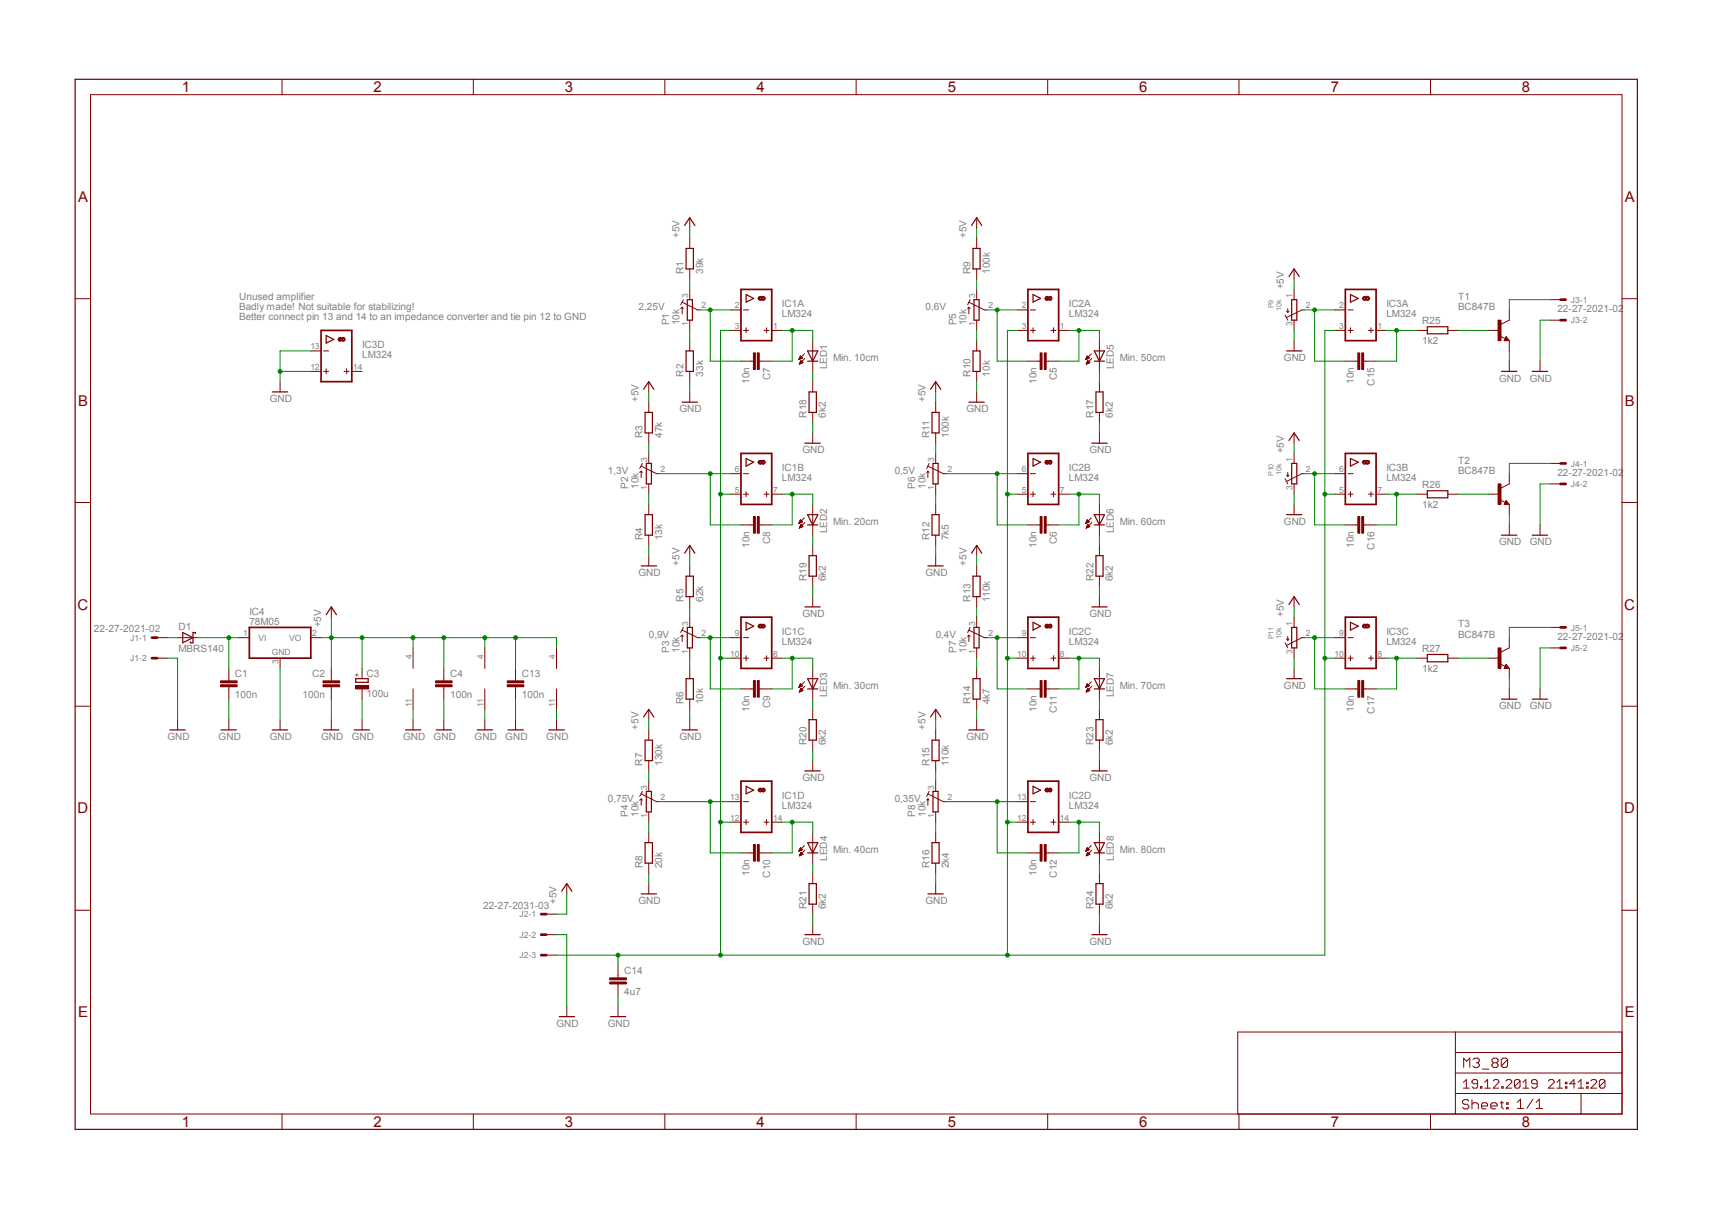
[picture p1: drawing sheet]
<svg xmlns="http://www.w3.org/2000/svg" width="297mm" height="210mm" viewBox="0 0 297 210" stroke-linecap="round" stroke-linejoin="round" font-family="sans-serif">
<defs><g id="words">
<g font-size="2.6" fill="#800000">
<text x="31.6" y="16">1</text>
<text x="64.8" y="16">2</text>
<text x="98" y="16">3</text>
<text x="131.2" y="16">4</text>
<text x="164.5" y="16">5</text>
<text x="197.7" y="16">6</text>
<text x="230.9" y="16">7</text>
<text x="264.1" y="16">8</text>
<text x="13.5" y="35">A</text>
<text x="281.9" y="35">A</text>
<text x="13.5" y="70.4">B</text>
<text x="281.9" y="70.4">B</text>
<text x="13.5" y="105.7">C</text>
<text x="281.8" y="105.7">C</text>
<text x="13.5" y="141.1">D</text>
<text x="281.8" y="141.1">D</text>
<text x="13.5" y="176.4">E</text>
<text x="281.9" y="176.4">E</text>
<text x="31.6" y="195.5">1</text>
<text x="64.8" y="195.5">2</text>
<text x="98" y="195.5">3</text>
<text x="131.2" y="195.5">4</text>
<text x="164.5" y="195.5">5</text>
<text x="197.7" y="195.5">6</text>
<text x="230.9" y="195.5">7</text>
<text x="264.1" y="195.5">8</text>
</g>
<g font-size="1.7" fill="#808080">
<text x="117.9" y="41.3" transform="rotate(-90 117.9 41.3)">+5V</text>
<text x="167.7" y="41.3" transform="rotate(-90 167.7 41.3)">+5V</text>
<text x="118.6" y="47.5" transform="rotate(-90 118.6 47.5)">R1</text>
<text x="122" y="47.5" transform="rotate(-90 122 47.5)">39k</text>
<text x="168.4" y="47.5" transform="rotate(-90 168.4 47.5)">R9</text>
<text x="171.7" y="47.5" transform="rotate(-90 171.7 47.5)">100k</text>
<text x="41.5" y="52">Unused amplifier</text>
<text x="41.5" y="53.8">Badly made! Not suitable for stabilizing!</text>
<text x="110.8" y="53.8">2,25V</text>
<text x="135.7" y="53.3">IC1A</text>
<text x="160.6" y="53.8">0,6V</text>
<text x="185.5" y="53.3">IC2A</text>
<text x="222.8" y="50.2" transform="rotate(-90 222.8 50.2)">+5V</text>
<text x="240.5" y="53.3">IC3A</text>
<text x="253" y="53.8">BC847B</text>
<text x="253" y="52">T1</text>
<text x="41.5" y="55.5">Better connect pin 13 and 14 to an impedance converter and tie pin 12 to GND</text>
<text x="116.1" y="56.4" transform="rotate(-90 116.1 56.4)">P1</text>
<text x="117.9" y="56.4" transform="rotate(-90 117.9 56.4)">10k</text>
<text x="135.7" y="55.1">LM324</text>
<text x="165.9" y="56.4" transform="rotate(-90 165.9 56.4)">P5</text>
<text x="167.7" y="56.4" transform="rotate(-90 167.7 56.4)">10k</text>
<text x="185.5" y="55.1">LM324</text>
<text x="240.5" y="55.1">LM324</text>
<text x="246.8" y="59.6">1k2</text>
<text x="246.8" y="56.3">R25</text>
<text x="270.2" y="54.2">22-27-2021-02</text>
<text x="62.8" y="62.2">LM324</text>
<text x="62.8" y="60.4">IC3D</text>
<text x="118.6" y="65.3" transform="rotate(-90 118.6 65.3)">R2</text>
<text x="122" y="65.3" transform="rotate(-90 122 65.3)">33k</text>
<text x="133.6" y="66" transform="rotate(-90 133.6 66)">C7</text>
<text x="143.5" y="64.1" transform="rotate(-90 143.5 64.1)">LED1</text>
<text x="144.6" y="62.7">Min. 10cm</text>
<text x="168.4" y="65.3" transform="rotate(-90 168.4 65.3)">R10</text>
<text x="171.7" y="65.3" transform="rotate(-90 171.7 65.3)">10k</text>
<text x="183.4" y="66" transform="rotate(-90 183.4 66)">C5</text>
<text x="193.2" y="64.1" transform="rotate(-90 193.2 64.1)">LED5</text>
<text x="194.3" y="62.7">Min. 50cm</text>
<text x="222.8" y="62.7">GND</text>
<text x="46.8" y="69.8">GND</text>
<text x="110.8" y="69.8" transform="rotate(-90 110.8 69.8)">+5V</text>
<text x="117.9" y="71.5">GND</text>
<text x="130" y="66.6" transform="rotate(-90 130 66.6)">10n</text>
<text x="160.6" y="69.8" transform="rotate(-90 160.6 69.8)">+5V</text>
<text x="167.7" y="71.5">GND</text>
<text x="179.8" y="66.6" transform="rotate(-90 179.8 66.6)">10n</text>
<text x="234.9" y="66.6" transform="rotate(-90 234.9 66.6)">10n</text>
<text x="238.5" y="66.9" transform="rotate(-90 238.5 66.9)">C15</text>
<text x="260.1" y="66.2">GND</text>
<text x="265.4" y="66.2">GND</text>
<text x="111.5" y="76" transform="rotate(-90 111.5 76)">R3</text>
<text x="114.9" y="76" transform="rotate(-90 114.9 76)">47k</text>
<text x="140" y="72.4" transform="rotate(-90 140 72.4)">R18</text>
<text x="143.3" y="72.4" transform="rotate(-90 143.3 72.4)">6k2</text>
<text x="161.3" y="76" transform="rotate(-90 161.3 76)">R11</text>
<text x="164.6" y="76" transform="rotate(-90 164.6 76)">100k</text>
<text x="189.7" y="72.4" transform="rotate(-90 189.7 72.4)">R17</text>
<text x="193.1" y="72.4" transform="rotate(-90 193.1 72.4)">6k2</text>
<text x="105.4" y="82.2">1,3V</text>
<text x="135.7" y="83.5">LM324</text>
<text x="135.7" y="81.7">IC1B</text>
<text x="139.2" y="78.7">GND</text>
<text x="155.2" y="82.2">0,5V</text>
<text x="185.5" y="83.5">LM324</text>
<text x="185.5" y="81.7">IC2B</text>
<text x="189" y="78.7">GND</text>
<text x="222.8" y="78.7" transform="rotate(-90 222.8 78.7)">+5V</text>
<text x="240.5" y="83.5">LM324</text>
<text x="240.5" y="81.7">IC3B</text>
<text x="253" y="82.2">BC847B</text>
<text x="253" y="80.4">T2</text>
<text x="270.2" y="82.6">22-27-2021-02</text>
<text x="109" y="84.8" transform="rotate(-90 109 84.8)">P2</text>
<text x="110.8" y="84.8" transform="rotate(-90 110.8 84.8)">10k</text>
<text x="158.8" y="84.8" transform="rotate(-90 158.8 84.8)">P6</text>
<text x="160.6" y="84.8" transform="rotate(-90 160.6 84.8)">10k</text>
<text x="246.8" y="88.1">1k2</text>
<text x="246.8" y="84.7">R26</text>
<text x="111.5" y="93.7" transform="rotate(-90 111.5 93.7)">R4</text>
<text x="114.9" y="93.7" transform="rotate(-90 114.9 93.7)">13k</text>
<text x="130" y="95.1" transform="rotate(-90 130 95.1)">10n</text>
<text x="133.6" y="94.4" transform="rotate(-90 133.6 94.4)">C8</text>
<text x="143.5" y="92.5" transform="rotate(-90 143.5 92.5)">LED2</text>
<text x="144.6" y="91.1">Min. 20cm</text>
<text x="161.3" y="93.7" transform="rotate(-90 161.3 93.7)">R12</text>
<text x="164.6" y="93.7" transform="rotate(-90 164.6 93.7)">7k5</text>
<text x="179.8" y="95.1" transform="rotate(-90 179.8 95.1)">10n</text>
<text x="183.4" y="94.4" transform="rotate(-90 183.4 94.4)">C6</text>
<text x="193.2" y="92.5" transform="rotate(-90 193.2 92.5)">LED6</text>
<text x="194.3" y="91.1">Min. 60cm</text>
<text x="222.8" y="91.1">GND</text>
<text x="234.9" y="95.1" transform="rotate(-90 234.9 95.1)">10n</text>
<text x="238.5" y="95.4" transform="rotate(-90 238.5 95.4)">C16</text>
<text x="260.1" y="94.6">GND</text>
<text x="265.4" y="94.6">GND</text>
<text x="110.8" y="99.9">GND</text>
<text x="117.9" y="98.2" transform="rotate(-90 117.9 98.2)">+5V</text>
<text x="140" y="100.8" transform="rotate(-90 140 100.8)">R19</text>
<text x="143.3" y="100.8" transform="rotate(-90 143.3 100.8)">6k2</text>
<text x="160.6" y="99.9">GND</text>
<text x="167.7" y="98.2" transform="rotate(-90 167.7 98.2)">+5V</text>
<text x="189.7" y="100.8" transform="rotate(-90 189.7 100.8)">R22</text>
<text x="193.1" y="100.8" transform="rotate(-90 193.1 100.8)">6k2</text>
<text x="43.3" y="106.6">IC4</text>
<text x="118.6" y="104.4" transform="rotate(-90 118.6 104.4)">R5</text>
<text x="122" y="104.4" transform="rotate(-90 122 104.4)">62k</text>
<text x="139.2" y="107.1">GND</text>
<text x="168.4" y="104.4" transform="rotate(-90 168.4 104.4)">R13</text>
<text x="171.7" y="104.4" transform="rotate(-90 171.7 104.4)">110k</text>
<text x="189" y="107.1">GND</text>
<text x="222.8" y="107.1" transform="rotate(-90 222.8 107.1)">+5V</text>
<text x="16.3" y="109.6">22-27-2021-02</text>
<text x="31" y="109.3">D1</text>
<text x="31" y="113">MBRS140</text>
<text x="43.3" y="108.4">78M05</text>
<text x="55.7" y="108.8" transform="rotate(-90 55.7 108.8)">+5V</text>
<text x="112.6" y="110.6">0,9V</text>
<text x="116.1" y="113.3" transform="rotate(-90 116.1 113.3)">P3</text>
<text x="117.9" y="113.3" transform="rotate(-90 117.9 113.3)">10k</text>
<text x="135.7" y="112">LM324</text>
<text x="135.7" y="110.2">IC1C</text>
<text x="162.3" y="110.6">0,4V</text>
<text x="165.9" y="113.3" transform="rotate(-90 165.9 113.3)">P7</text>
<text x="167.7" y="113.3" transform="rotate(-90 167.7 113.3)">10k</text>
<text x="185.5" y="112">LM324</text>
<text x="185.5" y="110.2">IC2C</text>
<text x="240.5" y="112">LM324</text>
<text x="240.5" y="110.2">IC3C</text>
<text x="246.8" y="113.1">R27</text>
<text x="253" y="110.6">BC847B</text>
<text x="253" y="108.8">T3</text>
<text x="270.2" y="111">22-27-2021-02</text>
<text x="40.8" y="117.5">C1</text>
<text x="54.1" y="117.5">C2</text>
<text x="63.6" y="117.4">C3</text>
<text x="78.1" y="117.5">C4</text>
<text x="90.5" y="117.5">C13</text>
<text x="144.6" y="119.5">Min. 30cm</text>
<text x="194.3" y="119.5">Min. 70cm</text>
<text x="222.8" y="119.5">GND</text>
<text x="246.8" y="116.5">1k2</text>
<text x="40.8" y="121">100n</text>
<text x="52.5" y="121">100n</text>
<text x="63.6" y="120.9">100u</text>
<text x="78.1" y="121">100n</text>
<text x="90.5" y="121">100n</text>
<text x="118.6" y="122.2" transform="rotate(-90 118.6 122.2)">R6</text>
<text x="122" y="122.2" transform="rotate(-90 122 122.2)">10k</text>
<text x="130" y="123.5" transform="rotate(-90 130 123.5)">10n</text>
<text x="133.6" y="122.8" transform="rotate(-90 133.6 122.8)">C9</text>
<text x="143.5" y="120.9" transform="rotate(-90 143.5 120.9)">LED3</text>
<text x="168.4" y="122.2" transform="rotate(-90 168.4 122.2)">R14</text>
<text x="171.7" y="122.2" transform="rotate(-90 171.7 122.2)">4k7</text>
<text x="179.8" y="123.5" transform="rotate(-90 179.8 123.5)">10n</text>
<text x="183.4" y="123.7" transform="rotate(-90 183.4 123.7)">C11</text>
<text x="193.2" y="120.9" transform="rotate(-90 193.2 120.9)">LED7</text>
<text x="234.9" y="123.5" transform="rotate(-90 234.9 123.5)">10n</text>
<text x="238.5" y="123.8" transform="rotate(-90 238.5 123.8)">C17</text>
<text x="260.1" y="123.1">GND</text>
<text x="265.4" y="123.1">GND</text>
<text x="29" y="128.4">GND</text>
<text x="37.9" y="128.4">GND</text>
<text x="46.8" y="128.4">GND</text>
<text x="55.7" y="128.4">GND</text>
<text x="61" y="128.4">GND</text>
<text x="69.9" y="128.4">GND</text>
<text x="75.2" y="128.4">GND</text>
<text x="82.3" y="128.4">GND</text>
<text x="87.7" y="128.4">GND</text>
<text x="94.8" y="128.4">GND</text>
<text x="110.8" y="126.6" transform="rotate(-90 110.8 126.6)">+5V</text>
<text x="117.9" y="128.4">GND</text>
<text x="140" y="129.3" transform="rotate(-90 140 129.3)">R20</text>
<text x="143.3" y="129.3" transform="rotate(-90 143.3 129.3)">6k2</text>
<text x="160.6" y="126.6" transform="rotate(-90 160.6 126.6)">+5V</text>
<text x="167.7" y="128.4">GND</text>
<text x="189.7" y="129.3" transform="rotate(-90 189.7 129.3)">R23</text>
<text x="193.1" y="129.3" transform="rotate(-90 193.1 129.3)">6k2</text>
<text x="111.5" y="132.8" transform="rotate(-90 111.5 132.8)">R7</text>
<text x="114.9" y="132.8" transform="rotate(-90 114.9 132.8)">130k</text>
<text x="139.2" y="135.5">GND</text>
<text x="161.3" y="132.8" transform="rotate(-90 161.3 132.8)">R15</text>
<text x="164.6" y="132.8" transform="rotate(-90 164.6 132.8)">110k</text>
<text x="189" y="135.5">GND</text>
<text x="105.4" y="139.1">0,75V</text>
<text x="109" y="141.7" transform="rotate(-90 109 141.7)">P4</text>
<text x="110.8" y="141.7" transform="rotate(-90 110.8 141.7)">10k</text>
<text x="135.7" y="140.4">LM324</text>
<text x="135.7" y="138.6">IC1D</text>
<text x="155.2" y="139.1">0,35V</text>
<text x="158.8" y="141.7" transform="rotate(-90 158.8 141.7)">P8</text>
<text x="160.6" y="141.7" transform="rotate(-90 160.6 141.7)">10k</text>
<text x="185.5" y="140.4">LM324</text>
<text x="185.5" y="138.6">IC2D</text>
<text x="143.5" y="149.4" transform="rotate(-90 143.5 149.4)">LED4</text>
<text x="144.6" y="148">Min. 40cm</text>
<text x="193.2" y="149.4" transform="rotate(-90 193.2 149.4)">LED8</text>
<text x="194.3" y="148">Min. 80cm</text>
<text x="111.5" y="150.6" transform="rotate(-90 111.5 150.6)">R8</text>
<text x="114.9" y="150.6" transform="rotate(-90 114.9 150.6)">20k</text>
<text x="130" y="151.9" transform="rotate(-90 130 151.9)">10n</text>
<text x="133.6" y="152.2" transform="rotate(-90 133.6 152.2)">C10</text>
<text x="161.3" y="150.6" transform="rotate(-90 161.3 150.6)">R16</text>
<text x="164.6" y="150.6" transform="rotate(-90 164.6 150.6)">2k4</text>
<text x="179.8" y="151.9" transform="rotate(-90 179.8 151.9)">10n</text>
<text x="183.4" y="152.2" transform="rotate(-90 183.4 152.2)">C12</text>
<text x="83.8" y="157.6">22-27-2031-03</text>
<text x="96.6" y="156.8" transform="rotate(-90 96.6 156.8)">+5V</text>
<text x="110.8" y="156.8">GND</text>
<text x="140" y="157.7" transform="rotate(-90 140 157.7)">R21</text>
<text x="143.3" y="157.7" transform="rotate(-90 143.3 157.7)">6k2</text>
<text x="160.6" y="156.8">GND</text>
<text x="189.7" y="157.7" transform="rotate(-90 189.7 157.7)">R24</text>
<text x="193.1" y="157.7" transform="rotate(-90 193.1 157.7)">6k2</text>
<text x="139.2" y="163.9">GND</text>
<text x="189" y="163.9">GND</text>
<text x="108.3" y="172.6">4u7</text>
<text x="108.3" y="169">C14</text>
<text x="96.6" y="178.1">GND</text>
<text x="105.4" y="178.1">GND</text>
</g>
<g font-size="1.5" fill="#808080">
<text x="119.4" y="51.7" transform="rotate(-90 119.4 51.7)">3</text>
<text x="121.7" y="53.5">2</text>
<text x="127.5" y="53.5">2</text>
<text x="169.2" y="51.7" transform="rotate(-90 169.2 51.7)">3</text>
<text x="171.5" y="53.5">2</text>
<text x="177.3" y="53.5">2</text>
<text x="224.3" y="51.7" transform="rotate(-90 224.3 51.7)">1</text>
<text x="226.6" y="53.5">2</text>
<text x="232.4" y="53.5">2</text>
<text x="272.5" y="52.5">J3-1</text>
<text x="119.4" y="56.6" transform="rotate(-90 119.4 56.6)">1</text>
<text x="127.5" y="57.1">3</text>
<text x="134.2" y="57.1">1</text>
<text x="169.2" y="56.6" transform="rotate(-90 169.2 56.6)">1</text>
<text x="177.3" y="57.1">3</text>
<text x="183.9" y="57.1">1</text>
<text x="224.3" y="56.6" transform="rotate(-90 224.3 56.6)">3</text>
<text x="232.4" y="57.1">3</text>
<text x="239" y="57.1">1</text>
<text x="272.5" y="56">J3-2</text>
<text x="53.8" y="64.2">12</text>
<text x="53.8" y="60.6">13</text>
<text x="61.3" y="64.2">14</text>
<text x="112.3" y="80.2" transform="rotate(-90 112.3 80.2)">3</text>
<text x="114.6" y="82">2</text>
<text x="127.5" y="82">6</text>
<text x="162.1" y="80.2" transform="rotate(-90 162.1 80.2)">3</text>
<text x="164.4" y="82">2</text>
<text x="177.3" y="82">6</text>
<text x="224.3" y="80.2" transform="rotate(-90 224.3 80.2)">1</text>
<text x="226.6" y="82">2</text>
<text x="232.4" y="82">6</text>
<text x="272.5" y="80.9">J4-1</text>
<text x="112.3" y="85" transform="rotate(-90 112.3 85)">1</text>
<text x="127.5" y="85.5">5</text>
<text x="134.2" y="85.5">7</text>
<text x="162.1" y="85" transform="rotate(-90 162.1 85)">1</text>
<text x="177.3" y="85.5">5</text>
<text x="183.9" y="85.5">7</text>
<text x="224.3" y="85" transform="rotate(-90 224.3 85)">3</text>
<text x="232.4" y="85.5">5</text>
<text x="239" y="85.5">7</text>
<text x="272.5" y="84.5">J4-2</text>
<text x="22.6" y="111.2">J1-1</text>
<text x="42.2" y="110.4">1</text>
<text x="44.9" y="111.2">VI</text>
<text x="47.2" y="113.6">GND</text>
<text x="50.2" y="111.2">VO</text>
<text x="54.2" y="110.4">2</text>
<text x="119.4" y="113.5" transform="rotate(-90 119.4 113.5)">1</text>
<text x="119.4" y="108.6" transform="rotate(-90 119.4 108.6)">3</text>
<text x="121.7" y="110.4">2</text>
<text x="126.7" y="113.9">10</text>
<text x="127.5" y="110.4">9</text>
<text x="134.2" y="113.9">8</text>
<text x="169.2" y="113.5" transform="rotate(-90 169.2 113.5)">1</text>
<text x="169.2" y="108.6" transform="rotate(-90 169.2 108.6)">3</text>
<text x="171.5" y="110.4">2</text>
<text x="176.5" y="113.9">10</text>
<text x="177.3" y="110.4">9</text>
<text x="183.9" y="113.9">8</text>
<text x="224.3" y="113.5" transform="rotate(-90 224.3 113.5)">3</text>
<text x="224.3" y="108.6" transform="rotate(-90 224.3 108.6)">1</text>
<text x="226.6" y="110.4">2</text>
<text x="231.6" y="113.9">10</text>
<text x="232.4" y="110.4">9</text>
<text x="239" y="113.9">8</text>
<text x="272.5" y="109.4">J5-1</text>
<text x="272.5" y="112.9">J5-2</text>
<text x="22.6" y="114.7">J1-2</text>
<text x="48.3" y="115.2" transform="rotate(-90 48.3 115.2)">3</text>
<text x="71.5" y="114.3" transform="rotate(-90 71.5 114.3)">4</text>
<text x="83.9" y="114.3" transform="rotate(-90 83.9 114.3)">4</text>
<text x="96.3" y="114.3" transform="rotate(-90 96.3 114.3)">4</text>
<text x="71.5" y="122.6" transform="rotate(-90 71.5 122.6)">11</text>
<text x="83.9" y="122.6" transform="rotate(-90 83.9 122.6)">11</text>
<text x="96.3" y="122.6" transform="rotate(-90 96.3 122.6)">11</text>
<text x="112.3" y="137" transform="rotate(-90 112.3 137)">3</text>
<text x="162.1" y="137" transform="rotate(-90 162.1 137)">3</text>
<text x="112.3" y="141.9" transform="rotate(-90 112.3 141.9)">1</text>
<text x="114.6" y="138.8">2</text>
<text x="126.7" y="142.4">12</text>
<text x="126.7" y="138.8">13</text>
<text x="134.2" y="142.4">14</text>
<text x="162.1" y="141.9" transform="rotate(-90 162.1 141.9)">1</text>
<text x="164.4" y="138.8">2</text>
<text x="176.5" y="142.4">12</text>
<text x="176.5" y="138.8">13</text>
<text x="183.9" y="142.4">14</text>
<text x="90.1" y="159.1">J2-1</text>
<text x="90.1" y="162.7">J2-2</text>
<text x="90.1" y="166.2">J2-3</text>
</g>
<g font-size="1.2" fill="#808080">
<text x="221" y="53.5" transform="rotate(-90 221 53.5)">P9</text>
<text x="222.3" y="53.9" transform="rotate(-90 222.3 53.9)">10k</text>
<text x="221" y="82.6" transform="rotate(-90 221 82.6)">P10</text>
<text x="222.3" y="82.4" transform="rotate(-90 222.3 82.4)">10k</text>
<text x="221" y="110.9" transform="rotate(-90 221 110.9)">P11</text>
<text x="222.3" y="110.8" transform="rotate(-90 222.3 110.8)">10k</text>
</g>
<text font-size="1.2" fill="#800000" x="62.4" y="117.4" transform="rotate(-90 62.4 117.4)">+</text>
</g></defs>
<path d="M128.6 50.2h5.3v8.9h-5.3z" fill="none" stroke="#800000" stroke-width=".3"/>
<path d="M126.8 57.3h1.8M126.8 53.8h1.8M129 57.3h.9M129 53.8h.9M129.5 56.9v.8M132.5 57.3h.9M133 56.9v.8M133.9 57.3h1.8" fill="none" stroke="#800000" stroke-width=".17"/>
<path d="M129.5 51.1l1.3 .7-1.3 .6z" fill="none" stroke="#800000" stroke-width=".21"/>
<path d="M131.7 51.5l.2-.1 .3 .1v.5h-.5l-.2-.2h.2l.2-.2 .2 .2-.2 .1-.4-.1z" fill-rule="evenodd" fill="#800000"/>
<path d="M131.7 51.5l.2-.1 .3 .1v.5h-.5l-.2-.2h.2l.2-.2 .2 .2-.2 .1-.4-.1z" fill="none" stroke="#800000" stroke-width=".17"/>
<path d="M132.2 51.5l.2-.1 .3 .1 .1 .3-.1 .2h-.5l-.1-.2h.1l.2-.2 .2 .2-.2 .1-.3-.1z" fill-rule="evenodd" fill="#800000"/>
<path d="M132.2 51.5l.2-.1 .3 .1 .1 .3-.1 .2h-.5l-.1-.2h.1l.2-.2 .2 .2-.2 .1-.3-.1zM126.8 85.7h1.8M126.8 82.2h1.8M129 85.7h.9M129 82.2h.9M129.5 85.3v.9M132.5 85.7h.9M133 85.3v.9M133.9 85.7h1.8" fill="none" stroke="#800000" stroke-width=".17"/>
<path d="M128.6 78.7h5.3v8.8h-5.3z" fill="none" stroke="#800000" stroke-width=".3"/>
<path d="M129.5 79.5l1.3 .7-1.3 .7z" fill="none" stroke="#800000" stroke-width=".21"/>
<path d="M131.7 79.9h.5v.5l-.3 .2-.2-.2-.2-.2 .4-.2 .2 .2-.2 .1-.4-.1z" fill-rule="evenodd" fill="#800000"/>
<path d="M131.7 79.9h.5v.5l-.3 .2-.2-.2-.2-.2 .4-.2 .2 .2-.2 .1-.4-.1z" fill="none" stroke="#800000" stroke-width=".17"/>
<path d="M132.2 79.9h.5l.1 .3-.1 .2-.3 .2-.2-.2-.1-.2 .3-.2 .2 .2-.2 .1-.3-.1z" fill-rule="evenodd" fill="#800000"/>
<path d="M132.2 79.9h.5l.1 .3-.1 .2-.3 .2-.2-.2-.1-.2 .3-.2 .2 .2-.2 .1-.3-.1zM126.8 114.2h1.8M126.8 110.6h1.8M129 114.2h.9M129 110.6h.9M129.5 113.7v.9M132.5 114.2h.9M133 113.7v.9M133.9 114.2h1.8" fill="none" stroke="#800000" stroke-width=".17"/>
<path d="M128.6 107.1h5.3v8.9h-5.3z" fill="none" stroke="#800000" stroke-width=".3"/>
<path d="M129.5 107.9l1.3 .7-1.3 .7z" fill="none" stroke="#800000" stroke-width=".21"/>
<path d="M131.7 108.4l.2-.2 .3 .2v.5h-.5l-.2-.3 .4-.1 .2 .1-.2 .2-.4-.2z" fill-rule="evenodd" fill="#800000"/>
<path d="M131.7 108.4l.2-.2 .3 .2v.5h-.5l-.2-.3 .4-.1 .2 .1-.2 .2-.4-.2z" fill="none" stroke="#800000" stroke-width=".17"/>
<path d="M132.2 108.4l.2-.2 .3 .2 .1 .2-.1 .3h-.5l-.1-.3 .3-.1 .2 .1-.2 .2-.3-.2z" fill-rule="evenodd" fill="#800000"/>
<path d="M132.2 108.4l.2-.2 .3 .2 .1 .2-.1 .3h-.5l-.1-.3 .3-.1 .2 .1-.2 .2-.3-.2zM126.8 139.1h1.8M129 139.1h.9M126.8 142.6h1.8M129 142.6h.9M129.5 142.2v.8M132.5 142.6h.9M133 142.2v.8M133.9 142.6h1.8" fill="none" stroke="#800000" stroke-width=".17"/>
<path d="M128.6 135.5h5.3v8.9h-5.3z" fill="none" stroke="#800000" stroke-width=".3"/>
<path d="M129.5 136.4l1.3 .7-1.3 .6z" fill="none" stroke="#800000" stroke-width=".21"/>
<path d="M131.7 136.8l.2-.1 .3 .1v.5l-.3 .1-.2-.1-.2-.2h.2l.2-.2 .2 .2-.2 .1-.4-.1z" fill-rule="evenodd" fill="#800000"/>
<path d="M131.7 136.8l.2-.1 .3 .1v.5l-.3 .1-.2-.1-.2-.2h.2l.2-.2 .2 .2-.2 .1-.4-.1z" fill="none" stroke="#800000" stroke-width=".17"/>
<path d="M132.2 136.8l.2-.1 .3 .1 .1 .3-.1 .2-.3 .1-.2-.1-.1-.2h.1l.2-.2 .2 .2-.2 .1-.3-.1z" fill-rule="evenodd" fill="#800000"/>
<g fill="none" stroke="#800000" stroke-width=".17">
<path d="M38.3 118.8h2.8v.3h-2.8zM38.3 118.1h2.8v.3h-2.8zM39.7 116v2.1M39.7 119.2v2.1M41.5 110.6h1.8M48.6 114.2v1.8M53.9 110.6h1.8M56 118.8h2.9v.3h-2.9zM56 118.1h2.9v.3h-2.9zM57.5 116v2.1M57.5 119.2v2.1M71.7 112.4v3.6"/>
<path d="M71.7 119.5v3.6M132.2 136.8l.2-.1 .3 .1 .1 .3-.1 .2-.3 .1-.2-.1-.1-.2h.1l.2-.2 .2 .2-.2 .1-.3-.1z"/>
</g>
<path d="M43.3 108.8h10.6v5.4h-10.6z" fill="none" stroke="#800000" stroke-width=".3"/>
<path d="M38.3 119h2.8M38.3 118.3h2.8M56 119h2.9M56 118.3h2.9" fill="none" stroke="#800000" stroke-width=".34"/>
<path d="M61.7 117.7h2.2v.7h-2.2z" fill="none" stroke="#800000" stroke-width=".21"/>
<path d="M61.7 118.9h2.3v.6h-2.3z" fill-rule="evenodd" fill="#800000"/>
<g fill="none" stroke="#800000" stroke-width=".17">
<path d="M119.7 37.8v1.7M118.4 52.4l2.6 1.4h.5M118.4 53.3v1.1M118.4 53.3l-.3 .3M118.4 53.3l.2 .3M118.6 52l-.5 .9M119.7 41.3v1.8M119.7 46.7v1.7M119.7 50.2v1.8M119.7 55.5v1.8M119.7 59.1v1.8M141 59.1v5.3"/>
<path d="M176.6 53.8h1.7M176.6 57.3h1.7M178.8 53.8h.9M178.8 57.3h.9M179.2 56.9v.8M182.3 57.3h.9M182.8 56.9v.8M183.7 57.3h1.8M112.6 66.2v1.8M112.6 69.8v1.7M112.6 75.1v1.8M112.6 78.7v1.7"/>
<path d="M119.7 64.4v1.8M119.7 68v1.8M128.6 62.7h2.1M130.7 61.2h.4v2.9h-.4zM131.4 61.2h.3v2.9h-.3zM131.8 62.7h2.1M138.6 62.3h.1M138.6 62.3h.2M138.7 62.2h.3M138.7 62.1h.4M138.7 62.1h.5M138.7 63.1h.1"/>
<path d="M138.7 63.1h.2M138.8 62h.3M138.8 63h.3M138.8 62.9h.4M138.8 61.9h.3M138.8 61.9h.2M138.8 62.9h.5M138.8 61.8h.2M138.8 61.8h.1M138.8 62.8h.4M138.9 62.7h.2M138.9 62.6h.1"/>
<path d="M139 62.6l-.3 .6M139 62.6l.3 .3M139.2 62.1l-.3-.3-.3 .6M139.2 62.1l-.6 .3M139.3 62.9l-.6 .3M139.6 61.4l-1 1M139.7 62.2l-1 1M141 66.2v1.8M141 71.5v1.8M141 75.1v1.8M111.2 80.9l2.7 1.3h.4M111.2 81.7v1.1"/>
<path d="M111.2 81.7l-.2 .3M111.2 81.7l.3 .3M111.5 80.4l-.5 .9M112.6 83.9v1.8M112.6 87.5v1.8M112.6 92.8v1.8M112.6 96.4v1.8M119.7 94.6v1.8M119.7 98.2v1.7M128.6 91.1h2.1M130.7 89.6h.4v2.9h-.4zM131.4 89.6h.3v2.9h-.3z"/>
<path d="M131.8 91.1h2.1M138.6 90.8h.1M138.7 90.6h.3M138.7 91.6h.1M138.7 90.6h.4M138.7 90.5h.5M138.7 91.5h.1M138.8 90.5h.3M138.8 90.4h.3M138.8 91.5h.2M138.8 91.4h.3M138.8 90.3h.2"/>
<path d="M138.8 91.4h.4M138.8 91.3h.5M138.8 90.3h.1M138.8 90.2h.1M138.8 91.3h.4M138.8 91.2h.4M138.9 90.2l.3 .4-.6 .2zM138.9 90.7h-.3M138.9 91.1h.2M138.9 91.1h.1M138.9 91h.1M139 91l.3 .4-.6 .2z"/>
<path d="M139.6 89.8l-1 1M139.7 90.6l-1 1M141 87.5v5.3M141 94.6v1.8M141 99.9v1.8M27.3 110.6h1.7M27.3 114.2h1.7M57.5 105.3v1.8M61.7 118.9h2.3v.6h-2.3zM62.8 116v1.7M62.8 119.5v1.8M75.6 118.8h2.8v.3h-2.8z"/>
<path d="M75.6 118.1h2.8v.3h-2.8zM77 116v2.1M77 119.2v2.1M118.4 109.3l2.6 1.3h.5M118.4 110.2v1.1M118.4 110.2l-.3 .2M118.4 110.2l.2 .2M118.6 108.8l-.5 .9M119.7 103.5v1.8M119.7 107.1v1.7M119.7 112.4v1.8M119.7 116v1.7"/>
<path d="M128.6 119.5h2.1M130.7 118.1h.4v2.8h-.4zM131.4 118.1h.3v2.8h-.3zM131.8 119.5h2.1M138.6 119.2h.1M138.6 119.2h.2M138.7 119.1h.2M138.7 119h.4M138.7 119h.5M138.7 119.9h.2M138.8 118.9h.3M138.8 118.8h.3"/>
<path d="M138.8 119.9h.2M138.8 119.8h.3M138.8 118.8h.2M138.8 118.7h.2M138.8 119.8h.5M138.8 119.7h.5M138.8 118.7h.1M138.8 119.7h.4M138.8 119.6h.4M138.9 118.6l.3 .4-.6 .3zM138.9 119.6h.2M138.9 119.5h.2"/>
<path d="M138.9 119.5h.1M139 119.4l.3 .4-.6 .3zM139.6 118.3l-1 1M139.7 119l-1 1.1M141 103.5v1.8M141 116v5.3M30.8 124.8v1.8M39.7 124.8v1.8M48.6 124.8v1.8M57.5 124.8v1.8M62.8 124.8v1.8M71.7 124.8v1.8"/>
<path d="M77 124.8v1.8M111.2 138.6v1.1M111.2 137.7l2.7 1.4h.4M111.2 138.6l-.2 .2M111.2 138.6l.3 .2M111.5 137.3l-.5 .9M112.6 123.1v1.7M112.6 126.6v1.8M112.6 132v1.7M112.6 135.5v1.8M119.7 121.3v1.8M119.7 124.8v1.8"/>
<path d="M138.7 120h.1M141 123.1v1.7M141 128.4v1.8M141 132v1.7M94.8 158.6h1.8M98.3 153.3v1.8M112.6 140.8v1.8M112.6 144.4v1.8M112.6 149.7v1.8M112.6 153.3v1.8M128.6 148h2.1M130.7 146.5h.4v2.9h-.4z"/>
<path d="M131.4 146.5h.3v2.9h-.3zM131.8 148h2.1M138.6 147.6h.1M138.6 147.6h.2M138.7 147.5h.3M138.7 147.4h.4M138.7 147.4h.5M138.7 148.4h.1M138.7 148.4h.2M138.8 147.3h.3M138.8 148.3h.3M138.8 148.3h.4"/>
<path d="M138.8 147.2h.3M138.8 147.2h.2M138.8 148.2h.5M138.8 147.1h.1M138.8 148.1h.4M138.9 147.1l-.3 .6M138.9 147.1l.3 .3M138.9 148h.2M138.9 147.9h.1M139 147.9l-.3 .6M139 147.9l.3 .3M139.2 147.4l-.6 .3"/>
<path d="M139.3 148.2l-.6 .3M139.6 146.7l-1 1M139.7 147.5l-1 1M141 144.4v5.3M141 151.5v1.8M141 156.8v1.8M94.8 162.1h1.8M94.8 165.7h1.8M98.3 174.6v1.8M141 160.4v1.7"/>
</g>
<g fill="none" stroke="#800000" stroke-width=".21">
<path d="M118.8 39.1l.9-1.3 .9 1.3M119 43.1h1.3v3.6h-1.3zM119.2 52h.9v3.5h-.9zM179.2 51.1l1.3 .7-1.3 .6zM111.7 67.5l.9-1.3 .8 1.3M111.9 71.5h1.3v3.6h-1.3zM118.4 69.8h2.6M119 60.9h1.3v3.5h-1.3zM139.7 76.9h2.6M140.1 60.9h1.8l-.9 1.8zM140.1 62.7h1.8M140.4 68h1.2v3.5h-1.2z"/>
<path d="M111.2 98.2h2.7M111.9 89.3h1.3v3.5h-1.3zM112.1 80.4h.9v3.5h-.9zM118.8 96l.9-1.4 .9 1.4M119 99.9h1.3v3.6h-1.3zM140.1 89.3h1.8l-.9 1.8zM140.1 91.1h1.8M140.4 96.4h1.2v3.5h-1.2zM56.6 106.6l.9-1.3 .9 1.3M119 117.7h1.3v3.6h-1.3zM119.2 108.8h.9v3.6h-.9zM139.7 105.3h2.6"/>
<path d="M140.1 117.7h1.8l-.9 1.8zM140.1 119.5h1.8M29.5 126.6h2.6M38.4 126.6h2.6M47.2 126.6h2.7M56.1 126.6h2.7M61.5 126.6h2.6M70.4 126.6h2.6M75.7 126.6h2.7M111.7 124.4l.9-1.3 .8 1.3M111.9 128.4h1.3v3.6h-1.3zM112.1 137.3h.9v3.5h-.9z"/>
<path d="M118.4 126.6h2.6M139.7 133.7h2.6M140.4 124.8h1.2v3.6h-1.2zM97.4 154.6l.9-1.3 .9 1.3M111.2 155.1h2.7M111.9 146.2h1.3v3.5h-1.3zM140.1 146.2h1.8l-.9 1.8zM140.1 148h1.8M140.4 153.3h1.2v3.5h-1.2zM97 176.4h2.7M139.7 162.1h2.6"/>
</g>
<path d="M130.9 61.2v2.9M131.6 61.2v2.9M130.9 89.6v2.9M131.6 89.6v2.9M75.6 119h2.8M75.6 118.3h2.8M130.9 118.1v2.8M131.6 118.1v2.8M130.9 146.5v2.9M131.6 146.5v2.9" fill="none" stroke="#800000" stroke-width=".34"/>
<path d="M26.4 110.6h.9M26.4 114.2h.9M93.9 158.6h.9M93.9 162.1h.9M93.9 165.7h.9" fill="none" stroke="#800000" stroke-width=".47"/>
<path d="M178.3 50.2h5.4v8.9h-5.4z" fill="none" stroke="#800000" stroke-width=".3"/>
<path d="M181.4 51.5l.2-.1 .3 .1 .1 .3-.1 .2h-.5l-.1-.2h.2l.1-.2 .2 .2-.2 .1-.3-.1z" fill-rule="evenodd" fill="#800000"/>
<path d="M181.4 51.5l.2-.1 .3 .1 .1 .3-.1 .2h-.5l-.1-.2h.2l.1-.2 .2 .2-.2 .1-.3-.1z" fill="none" stroke="#800000" stroke-width=".17"/>
<path d="M181.9 51.5l.3-.1 .3 .1v.5h-.6l-.1-.2h.2l.2-.2 .2 .2-.2 .1-.4-.1z" fill-rule="evenodd" fill="#800000"/>
<path d="M181.9 51.5l.3-.1 .3 .1v.5h-.6l-.1-.2h.2l.2-.2 .2 .2-.2 .1-.4-.1zM176.6 85.7h1.7M176.6 82.2h1.7M178.8 85.7h.9M178.8 82.2h.9M179.2 85.3v.9M182.3 85.7h.9M182.8 85.3v.9M183.7 85.7h1.8" fill="none" stroke="#800000" stroke-width=".17"/>
<path d="M178.3 78.7h5.4v8.8h-5.4z" fill="none" stroke="#800000" stroke-width=".3"/>
<path d="M179.2 79.5l1.3 .7-1.3 .7z" fill="none" stroke="#800000" stroke-width=".21"/>
<path d="M181.4 79.9h.5l.1 .3-.1 .2-.3 .2-.2-.2-.1-.2 .3-.2 .2 .2-.2 .1-.3-.1z" fill-rule="evenodd" fill="#800000"/>
<path d="M181.4 79.9h.5l.1 .3-.1 .2-.3 .2-.2-.2-.1-.2 .3-.2 .2 .2-.2 .1-.3-.1z" fill="none" stroke="#800000" stroke-width=".17"/>
<path d="M181.9 79.9h.6v.5l-.3 .2-.3-.2-.1-.2 .4-.2 .2 .2-.2 .1-.4-.1z" fill-rule="evenodd" fill="#800000"/>
<path d="M181.9 79.9h.6v.5l-.3 .2-.3-.2-.1-.2 .4-.2 .2 .2-.2 .1-.4-.1zM176.6 114.2h1.7M176.6 110.6h1.7M178.8 114.2h.9M178.8 110.6h.9M179.2 113.7v.9M182.3 114.2h.9M182.8 113.7v.9M183.7 114.2h1.8" fill="none" stroke="#800000" stroke-width=".17"/>
<path d="M178.3 107.1h5.4v8.9h-5.4z" fill="none" stroke="#800000" stroke-width=".3"/>
<path d="M179.2 107.9l1.3 .7-1.3 .7z" fill="none" stroke="#800000" stroke-width=".21"/>
<path d="M181.4 108.4l.2-.2 .3 .2 .1 .2-.1 .3h-.5l-.1-.3 .3-.1 .2 .1-.2 .2-.3-.2z" fill-rule="evenodd" fill="#800000"/>
<path d="M181.4 108.4l.2-.2 .3 .2 .1 .2-.1 .3h-.5l-.1-.3 .3-.1 .2 .1-.2 .2-.3-.2z" fill="none" stroke="#800000" stroke-width=".17"/>
<path d="M181.9 108.4l.3-.2 .3 .2v.5h-.6l-.1-.3 .4-.1 .2 .1-.2 .2-.4-.2z" fill-rule="evenodd" fill="#800000"/>
<path d="M181.9 108.4l.3-.2 .3 .2v.5h-.6l-.1-.3 .4-.1 .2 .1-.2 .2-.4-.2zM176.6 139.1h1.7M178.8 139.1h.9M176.6 142.6h1.7M178.8 142.6h.9M179.2 142.2v.8M182.3 142.6h.9M182.8 142.2v.8M183.7 142.6h1.8" fill="none" stroke="#800000" stroke-width=".17"/>
<path d="M178.3 135.5h5.4v8.9h-5.4z" fill="none" stroke="#800000" stroke-width=".3"/>
<path d="M179.2 136.4l1.3 .7-1.3 .6z" fill="none" stroke="#800000" stroke-width=".21"/>
<path d="M181.4 136.8l.2-.1 .3 .1 .1 .3-.1 .2-.3 .1-.2-.1-.1-.2h.2l.1-.2 .2 .2-.2 .1-.3-.1z" fill-rule="evenodd" fill="#800000"/>
<path d="M181.4 136.8l.2-.1 .3 .1 .1 .3-.1 .2-.3 .1-.2-.1-.1-.2h.2l.1-.2 .2 .2-.2 .1-.3-.1z" fill="none" stroke="#800000" stroke-width=".17"/>
<path d="M181.9 136.8l.3-.1 .3 .1v.5l-.3 .1-.3-.1-.1-.2h.2l.2-.2 .2 .2-.2 .1-.4-.1z" fill-rule="evenodd" fill="#800000"/>
<g fill="none" stroke="#800000" stroke-width=".17">
<path d="M169.5 37.8v1.7M168.1 52.4l2.7 1.4h.4M168.1 53.3v1.1M168.1 53.3l-.2 .3M168.1 53.3l.2 .3M168.3 52l-.4 .9M169.5 41.3v1.8M169.5 46.7v1.7M169.5 50.2v1.8M169.5 55.5v1.8M169.5 59.1v1.8M190.8 59.1v5.3"/>
<path d="M260.3 58.3l.9 .5M261.3 58.4l.6 .7h-.9zM261.9 55.5l-1.5 .8M162.3 66.2v1.8M162.3 69.8v1.7M162.3 75.1v1.8M162.3 78.7v1.7M169.5 64.4v1.8M169.5 68v1.8M178.3 62.7h2.2M180.5 61.2h.3v2.9h-.3zM181.2 61.2h.3v2.9h-.3z"/>
<path d="M181.5 62.7h2.2M188.4 62.3h.1M188.4 62.3h.2M188.4 62.2h.4M188.5 62.1h.4M188.5 62.1h.5M188.5 63.1h.1M188.5 63.1h.2M188.5 63h.3M188.5 62h.4M188.5 61.9h.3M188.5 62.9h.5"/>
<path d="M188.6 61.9h.2M188.6 61.8h.1M188.6 62.9h.5M188.6 62.9h.4M188.6 62.8h.4M188.6 62.7h.3M188.7 62.7h.2M188.7 62.7h.1M188.7 62.6l-.2 .6M188.7 62.6l.4 .3M188.7 62.6h.1M189 62.1l-.4-.3-.2 .6"/>
<path d="M189 62.1l-.6 .3M189.1 62.9l-.6 .3M189.4 61.4l-1 1M189.4 62.2l-.9 1M190.8 66.2v1.8M190.8 71.5v1.8M190.8 75.1v1.8M161 80.9l2.7 1.3h.4M161 81.7v1.1M161 81.7l-.2 .3M161 81.7l.2 .3M161.2 80.4l-.4 .9"/>
<path d="M162.3 83.9v1.8M162.3 87.5v1.8M162.3 92.8v1.8M162.3 96.4v1.8M169.5 94.6v1.8M169.5 98.2v1.7M178.3 91.1h2.2M180.5 89.6h.3v2.9h-.3zM181.2 89.6h.3v2.9h-.3zM181.5 91.1h2.2M188.4 90.8h.1M188.5 90.6h.3"/>
<path d="M188.5 90.6h.4M188.5 91.6h.1M188.5 90.5h.5M188.5 90.5h.4M188.5 91.5h.1M188.5 91.5h.3M188.5 90.4h.4M188.5 90.4h.3M188.5 91.4h.4M188.5 91.4h.5M188.6 90.3h.2M188.6 90.3h.1"/>
<path d="M188.6 91.3h.5M188.6 91.3h.4M188.6 90.2l.4 .4-.6 .2zM188.6 90.2h.1M188.6 91.2h.4M188.6 91.1h.3M188.7 90.7h-.3M188.7 91.1h.1M188.7 91l.4 .4-.6 .2zM188.7 91h.1M189.4 89.8l-1 1M189.4 90.6l-.9 1"/>
<path d="M190.8 87.5v5.3M190.8 94.6v1.8M190.8 99.9v1.8M84.1 112.4v3.6M84.1 119.5v3.6M88 118.8h2.9v.3h-2.9zM88 118.1h2.9v.3h-2.9zM89.4 116v2.1M89.4 119.2v2.1M168.1 110.2v1.1M168.1 109.3l2.7 1.3h.4M168.1 110.2l-.2 .2"/>
<path d="M168.1 110.2l.2 .2M168.3 108.8l-.4 .9M169.5 103.5v1.8M169.5 107.1v1.7M169.5 112.4v1.8M169.5 116v1.7M178.3 119.5h2.2M180.5 118.1h.3v2.8h-.3zM181.2 118.1h.3v2.8h-.3zM181.5 119.5h2.2M188.4 119.2h.1M188.4 119.2h.2"/>
<path d="M188.4 119.1h.3M188.5 119h.3M188.5 119h.4M188.5 119h.5M188.5 118.9h.4M188.5 119.9h.2M188.5 119.9h.3M188.5 118.8h.3M188.5 119.8h.4M188.5 119.8h.6M188.6 118.7h.2M188.6 119.7h.5"/>
<path d="M188.6 119.7h.4M188.6 118.7h.1M188.6 119.6h.3M188.7 119.6h.2M188.7 119.5h.1M188.7 119.4l.4 .4-.6 .3zM189 119l-.4-.4-.2 .7M189 119l-.6 .3M189.4 118.3l-1 1M189.4 119l-.9 1.1M190.8 103.5v1.8M190.8 116v5.3"/>
<path d="M84.1 124.8v1.8M89.4 124.8v1.8M161 138.6v1.1M161 137.7l2.7 1.4h.4M161 138.6l-.2 .2M161 138.6l.2 .2M161.2 137.3l-.4 .9M162.3 123.1v1.7M162.3 126.6v1.8M162.3 132v1.7M162.3 135.5v1.8M169.5 121.3v1.8"/>
<path d="M169.5 124.8v1.8M181.9 136.8l.3-.1 .3 .1v.5l-.3 .1-.3-.1-.1-.2h.2l.2-.2 .2 .2-.2 .1-.4-.1zM188.5 120h.1M190.8 123.1v1.7M190.8 128.4v1.8M190.8 132v1.7M162.3 140.8v1.8M162.3 144.4v1.8M162.3 149.7v1.8M162.3 153.3v1.8M178.3 148h2.2M180.5 146.5h.3v2.9h-.3z"/>
<path d="M181.2 146.5h.3v2.9h-.3zM181.5 148h2.2M188.4 147.6h.1M188.4 147.6h.2M188.4 147.5h.4M188.5 147.4h.4M188.5 147.4h.5M188.5 148.4h.1M188.5 148.4h.2M188.5 148.3h.3M188.5 147.3h.4M188.5 147.2h.3"/>
<path d="M188.5 148.3h.5M188.6 147.2h.2M188.6 147.2h.1M188.6 148.2h.5M188.6 148.2h.4M188.6 147.1l-.2 .6M188.6 147.1l.4 .3M188.6 147.1h.1M188.6 148.1h.4M188.6 148h.3M188.7 148h.2M188.7 148h.1"/>
<path d="M188.7 147.9l-.2 .6M188.7 147.9l.4 .3M188.7 147.9h.1M189 147.4l-.6 .3M189.1 148.2l-.6 .3M189.4 146.7l-1 1M189.4 147.5l-.9 1M190.8 144.4v5.3M190.8 151.5v1.8M190.8 156.8v1.8M190.8 160.4v1.7"/>
</g>
<g fill="none" stroke="#800000" stroke-width=".21">
<path d="M168.6 39.1l.9-1.3 .8 1.3M168.8 43.1h1.2v3.6h-1.2zM169 52h.9v3.5h-.9zM261.3 58.7l.1 .2h-.2l.1-.4 .4 .5h-.5M161.5 67.5l.8-1.3 .9 1.3M161.7 71.5h1.2v3.6h-1.2zM168.1 69.8h2.7M168.8 60.9h1.2v3.5h-1.2zM189.4 76.9h2.7M189.9 60.9h1.7l-.8 1.8zM189.9 62.7h1.7M190.2 68h1.2v3.5h-1.2z"/>
<path d="M161 98.2h2.7M161.7 89.3h1.2v3.5h-1.2zM161.9 80.4h.9v3.5h-.9zM168.6 96l.9-1.4 .8 1.4M168.8 99.9h1.2v3.6h-1.2zM189.9 89.3h1.7l-.8 1.8zM189.9 91.1h1.7M190.2 96.4h1.2v3.5h-1.2zM168.8 117.7h1.2v3.6h-1.2zM169 108.8h.9v3.6h-.9zM189.4 105.3h2.7M189.9 117.7h1.7l-.8 1.8z"/>
<path d="M189.9 119.5h1.7M82.8 126.6h2.7M88.1 126.6h2.7M161.5 124.4l.8-1.3 .9 1.3M161.7 128.4h1.2v3.6h-1.2zM161.9 137.3h.9v3.5h-.9zM168.1 126.6h2.7M189.4 133.7h2.7M190.2 124.8h1.2v3.6h-1.2zM161 155.1h2.7M161.7 146.2h1.2v3.5h-1.2zM189.9 146.2h1.7l-.8 1.8z"/>
<path d="M189.9 148h1.7M190.2 153.3h1.2v3.5h-1.2zM189.4 162.1h2.7"/>
</g>
<path d="M180.6 61.2v2.9M181.4 61.2v2.9M180.6 89.6v2.9M181.4 89.6v2.9M88 119h2.9M88 118.3h2.9M180.6 118.1v2.8M181.4 118.1v2.8M180.6 146.5v2.9M181.4 146.5v2.9" fill="none" stroke="#800000" stroke-width=".34"/>
<path d="M259.9 55.5h.5v3.6h-.5z" fill-rule="evenodd" fill="#800000"/>
<path d="M258.3 57.3h1.8M259.9 55.5h.5v3.6h-.5zM261.9 53.8v1.7M261.9 59.1v1.8M260.3 86.7l.9 .5M261.3 86.8l.6 .7h-.9zM261.9 83.9l-1.5 .8" fill="none" stroke="#800000" stroke-width=".17"/>
<path d="M261.3 87.2l.1 .1h-.2l.1-.3 .4 .4h-.5" fill="none" stroke="#800000" stroke-width=".21"/>
<path d="M259.9 83.9h.5v3.6h-.5z" fill-rule="evenodd" fill="#800000"/>
<path d="M258.3 85.7h1.8M259.9 83.9h.5v3.6h-.5zM261.9 82.2v1.7M261.9 87.5v1.8M260.3 115.2l.9 .4M261.3 115.2l.6 .8h-.9zM261.9 112.4l-1.5 .7" fill="none" stroke="#800000" stroke-width=".17"/>
<path d="M261.3 115.6l.1 .2h-.2l.1-.4 .4 .5h-.5" fill="none" stroke="#800000" stroke-width=".21"/>
<path d="M259.9 112.4h.5v3.6h-.5z" fill-rule="evenodd" fill="#800000"/>
<path d="M231.6 57.3h1.8M231.6 53.8h1.8M233.9 57.3h.9M233.9 53.8h.9M234.3 56.9v.8M237.4 57.3h.9M237.9 56.9v.8M238.8 57.3h1.7M258.3 114.2h1.8M259.9 112.4h.5v3.6h-.5zM261.9 110.6v1.8M261.9 116v1.7" fill="none" stroke="#800000" stroke-width=".17"/>
<path d="M233.4 50.2h5.4v8.9h-5.4z" fill="none" stroke="#800000" stroke-width=".3"/>
<path d="M234.3 51.1l1.4 .7-1.4 .6z" fill="none" stroke="#800000" stroke-width=".21"/>
<path d="M236.5 51.5l.3-.1 .2 .1v.5h-.5l-.1-.2h.2l.2-.2 .1 .2-.1 .1-.4-.1z" fill-rule="evenodd" fill="#800000"/>
<path d="M236.5 51.5l.3-.1 .2 .1v.5h-.5l-.1-.2h.2l.2-.2 .1 .2-.1 .1-.4-.1z" fill="none" stroke="#800000" stroke-width=".17"/>
<path d="M237 51.5l.3-.1 .2 .1 .2 .3-.2 .2h-.5l-.1-.2h.2l.2-.2 .1 .2v.1h-.3v-.1h-.2z" fill-rule="evenodd" fill="#800000"/>
<path d="M237 51.5l.3-.1 .2 .1 .2 .3-.2 .2h-.5l-.1-.2h.2l.2-.2 .1 .2v.1h-.3v-.1h-.2zM231.6 85.7h1.8M231.6 82.2h1.8M233.9 85.7h.9M233.9 82.2h.9M234.3 85.3v.9M237.4 85.7h.9M237.9 85.3v.9M238.8 85.7h1.7" fill="none" stroke="#800000" stroke-width=".17"/>
<path d="M233.4 78.7h5.4v8.8h-5.4z" fill="none" stroke="#800000" stroke-width=".3"/>
<path d="M234.3 79.5l1.4 .7-1.4 .7z" fill="none" stroke="#800000" stroke-width=".21"/>
<path d="M236.5 79.9h.5v.5l-.2 .2-.3-.2-.1-.2 .4-.2 .1 .2-.1 .1-.4-.1z" fill-rule="evenodd" fill="#800000"/>
<path d="M236.5 79.9h.5v.5l-.2 .2-.3-.2-.1-.2 .4-.2 .1 .2-.1 .1-.4-.1z" fill="none" stroke="#800000" stroke-width=".17"/>
<path d="M237 79.9h.5l.2 .3-.2 .2-.2 .2-.3-.2-.1-.2h.2v-.1h.3v.1v.1h-.3v-.1h-.2z" fill-rule="evenodd" fill="#800000"/>
<path d="M237 79.9h.5l.2 .3-.2 .2-.2 .2-.3-.2-.1-.2h.2v-.1h.3v.1v.1h-.3v-.1h-.2zM231.6 114.2h1.8M231.6 110.6h1.8M233.9 114.2h.9M233.9 110.6h.9M234.3 113.7v.9M237.4 114.2h.9M237.9 113.7v.9M238.8 114.2h1.7" fill="none" stroke="#800000" stroke-width=".17"/>
<path d="M233.4 107.1h5.4v8.9h-5.4z" fill="none" stroke="#800000" stroke-width=".3"/>
<path d="M234.3 107.9l1.4 .7-1.4 .7z" fill="none" stroke="#800000" stroke-width=".21"/>
<path d="M236.5 108.4l.3-.2 .2 .2v.5h-.5l-.1-.3 .4-.1 .1 .1-.1 .2-.4-.2z" fill-rule="evenodd" fill="#800000"/>
<path d="M236.5 108.4l.3-.2 .2 .2v.5h-.5l-.1-.3 .4-.1 .1 .1-.1 .2-.4-.2z" fill="none" stroke="#800000" stroke-width=".17"/>
<path d="M237 108.4l.3-.2 .2 .2 .2 .2-.2 .3h-.5l-.1-.3h.2v-.1h.3v.1v.2h-.3v-.2h-.2z" fill-rule="evenodd" fill="#800000"/>
<g fill="none" stroke="#800000" stroke-width=".17">
<path d="M223 54.7l.4 .8M223.2 54l.2 .2M223.4 53.6v.6M223.6 54l-.2 .2M224.5 46.7v1.7M224.5 50.2v1.8M224.5 55.5v1.8M224.5 59.1v1.8M226.3 53.8h-.4l-2.7 1.3M245.9 57.3h1.7M251.2 57.3h1.8M269 52h1.8"/>
<path d="M269 55.5h1.8M53.9 64.4h1.8M53.9 60.9h1.8M56.1 64.4h.9M56.1 60.9h.9M56.6 64v.9M59.7 64.4h.9M60.2 64v.9M61 64.4h1.8M224.5 75.1v1.8M224.5 78.7v1.7M233.4 62.7h2.1"/>
<path d="M235.6 61.2h.3v2.9h-.3zM236.3 61.2h.3v2.9h-.3zM236.6 62.7h2.2M261.9 62.7v1.7M223 83.1l.4 .8M223.2 82.4l.2 .2M223.4 82v.6M223.6 82.4l-.2 .2M224.5 83.9v1.8M224.5 87.5v1.8M226.3 82.2h-.4l-2.7 1.3M233.4 91.1h2.1"/>
<path d="M235.6 89.6h.3v2.9h-.3zM236.3 89.6h.3v2.9h-.3zM236.6 91.1h2.2M245.9 85.7h1.7M251.2 85.7h1.8M261.9 91.1v1.7M269 80.4h1.8M269 83.9h1.8M96.6 112.4v3.6M96.6 119.5v3.6M223 111.5l.4 .9M223.2 110.8l.2 .3"/>
<path d="M223.4 110.4v.7M223.6 110.8l-.2 .3M224.5 103.5v1.8M224.5 107.1v1.7M224.5 112.4v1.8M224.5 116v1.7M226.3 110.6h-.4l-2.7 1.4M233.4 119.5h2.1M235.6 118.1h.3v2.8h-.3zM236.3 118.1h.3v2.8h-.3zM236.6 119.5h2.2M237 108.4l.3-.2 .2 .2 .2 .2-.2 .3h-.5l-.1-.3h.2v-.1h.3v.1v.2h-.3v-.2h-.2z"/>
<path d="M245.9 114.2h1.7M251.2 114.2h1.8M261.9 119.5v1.8M269 108.8h1.8M269 112.4h1.8M96.6 124.8v1.8"/>
</g>
<g fill="none" stroke="#800000" stroke-width=".21">
<path d="M56.6 58.2l1.3 .7-1.3 .6zM223.6 48l.9-1.3 .9 1.3M224.1 52h.9v3.5h-.9zM247.6 56.7h3.6v1.2h-3.6zM223.2 60.9h2.7M223.6 76.4l.9-1.3 .9 1.3M260.5 64.4h2.7M223.2 89.3h2.7M224.1 80.4h.9v3.5h-.9zM247.6 85.1h3.6v1.3h-3.6zM260.5 92.8h2.7M223.2 117.7h2.7"/>
<path d="M223.6 104.9l.9-1.4 .9 1.4M224.1 108.8h.9v3.6h-.9zM247.6 113.5h3.6v1.3h-3.6zM95.2 126.6h2.7M260.5 121.3h2.7"/>
</g>
<path d="M270.8 52h.8M270.8 55.5h.8M270.8 80.4h.8M270.8 83.9h.8M270.8 108.8h.8M270.8 112.4h.8" fill="none" stroke="#800000" stroke-width=".47"/>
<path d="M235.8 61.2v2.9M236.4 61.2v2.9M235.8 89.6v2.9M236.4 89.6v2.9M235.8 118.1v2.8M236.4 118.1v2.8" fill="none" stroke="#800000" stroke-width=".34"/>
<path d="M55.7 57.3h5.3v8.9h-5.3z" fill="none" stroke="#800000" stroke-width=".3"/>
<path d="M58.8 58.6l.2-.1 .3 .1 .1 .3-.1 .2-.3 .1-.2-.1-.1-.2h.1l.2-.2 .2 .2-.2 .2-.3-.2z" fill-rule="evenodd" fill="#800000"/>
<path d="M58.8 58.6l.2-.1 .3 .1 .1 .3-.1 .2-.3 .1-.2-.1-.1-.2h.1l.2-.2 .2 .2-.2 .2-.3-.2z" fill="none" stroke="#800000" stroke-width=".17"/>
<path d="M59.3 58.6l.3-.1 .2 .1v.5l-.2 .1-.3-.1-.1-.2h.2l.2-.2 .1 .2-.1 .2-.4-.2z" fill-rule="evenodd" fill="#800000"/>
<g fill="none" stroke="#800000" stroke-width=".17">
<path d="M15.7 16.4h265.7v176.9h-265.7zM48.9 13.8v2.6M82.1 13.8v2.6M115.4 13.8v2.6M148.5 13.8v2.6M181.8 13.8v2.6M215 13.8v2.6M248.2 13.8v2.6M13 51.8h2.7M59.3 58.6l.3-.1 .2 .1v.5l-.2 .1-.3-.1-.1-.2h.2l.2-.2 .1 .2-.1 .2-.4-.2zM281.4 51.8h2.7M48.6 66.2v1.8"/>
<path d="M267.2 62.7v1.7M13 87.2h2.7M267.2 91.1v1.7M281.4 87.2h2.7M30.8 110.6h3.6M267.2 119.5v1.8M13 122.5h2.7M281.4 122.5h2.7M13 157.9h2.7M281.4 157.9h2.7M105.8 170.3h2.9v.4h-2.9zM105.8 169.6h2.9v.4h-2.9z"/>
<path d="M107.2 167.5v2.1M107.2 170.7v2.1M107.2 174.6v1.8M252.5 179v14.3M281.4 179h-66.6v14.3M48.9 193.3v2.6M82.1 193.3v2.6M115.4 193.3v2.6M148.5 193.3v2.6M181.8 193.3v2.6M215 193.3v2.6M248.2 193.3v2.6"/>
<path d="M252.5 189.7h28.9M252.5 186.1h28.9M252.5 182.6h28.9M253.9 187.7l.5-.4v1.5M253.9 188.8h1M254 185.2v-1.6l.5 .5 .5-.5v1.6M254.8 191l-.2-.2h-.6l-.3 .2v.3l.3 .3h.6l.2 .3v.2l-.2 .3h-.6l-.3-.3M255.4 190.8v1.6M255.4 191.6l.2-.3h.6l.3 .3v.8M255.6 183.8l.3-.2h.5l.3 .2v.3l-.3 .3M256.1 184.4h.3M256.4 188h-.8l-.2-.3v-.2l.2-.2h.6l.2 .2v1l-.2 .3h-.6l-.2-.3"/>
<path d="M256.4 184.4l.3 .3v.2l-.3 .3h-.5l-.3-.3M256.9 188.5h.2v.3h-.2zM257 191.9h1.1v-.3l-.3-.3h-.5l-.3 .3v.5l.3 .3h.5M257.2 185.5h1.1M257.6 188.8h1M257.6 187.7l.5-.4v1.5M258.7 191.9h1.1v-.3l-.3-.3h-.6l-.2 .3v.5l.2 .3h.6M259.1 187.5l.2-.2h.5l.3 .2v.2l-1 1.1h1M259.1 184.4l-.2-.3v-.3l.2-.2h.6l.2 .2v.3l-.2 .3M259.1 184.4h.6M259.1 184.4l-.2 .3v.2l.2 .3h.6l.2-.3v-.2l-.2-.3M260.3 191.3h.6"/>
<path d="M260.6 188.5h.2v.3h-.2zM260.6 191v1.1l.3 .3M261.3 187.5l.2-.2h.5l.3 .2v.2l-1 1.1h1M261.4 191.3h.3v.3h-.3zM261.4 192.1h.3v.3h-.3zM261.6 183.8l-.3-.2h-.5l-.3 .2v1.1M261.6 183.8v1.1l-.3 .3h-.5l-.3-.3M261.6 183.8l-1.1 1.1M263.3 191.2l.5-.5v1.6M263.3 192.3h1.1M263.7 187.5v1l-.2 .3h-.5l-.2-.3M263.7 187.5l-.2-.2h-.5l-.2 .2v1"/>
<path d="M263.7 187.5l-.9 1M264.2 188.8h1M264.2 187.7l.5-.4v1.5M266 190.7l-1.1 1.6M266.5 192.3h1.1M266.5 191.2l.6-.5v1.6M266.7 188h-.7l-.3-.3v-.2l.3-.2h.4l.3 .2v1l-.3 .3h-.4l-.3-.3M268.6 187.5l.3-.2h.5l.3 .2v.2l-1.1 1.1h1.1M270.1 188.8h1M270.1 187.7l.5-.4v1.5M271.6 188.5h.3v.3h-.3zM271.6 187.7h.3v.3h-.3z"/>
<path d="M273.3 188h-1l.8-.7v1.5M273.8 187.7l.5-.4v1.5M273.8 188.8h1M274.3 189.7v3.6M275.3 188.5h.2v.3h-.2zM275.3 187.7h.2v.3h-.2zM276 187.5l.3-.2h.5l.2 .2v.2l-1 1.1h1M278.5 187.5v1l-.2 .3h-.6l-.2-.3M278.5 187.5l-.2-.2h-.6l-.2 .2v1M278.5 187.5l-1 1"/>
</g>
<path d="M13 13.8h271.1v182.1h-271.1zM47.2 68h2.7M265.8 64.4h2.7M265.8 92.8h2.7M31.7 109.7l1.8 .9-1.8 .9zM33.9 109.9v-.2h-.4v1.8h-.5v-.2M265.8 121.3h2.7M105.9 176.4h2.7" fill="none" stroke="#800000" stroke-width=".21"/>
<path d="M105.8 170.5h2.9M105.8 169.8h2.9" fill="none" stroke="#800000" stroke-width=".34"/>
<path d="M34.4 110.6h7.1M39.7 110.6v5.4" fill="none" stroke="#008000" stroke-width=".17"/>
<circle cx="39.7" cy="110.6" r=".33" fill="#008000"/>
<g fill="none" stroke="#008000" stroke-width=".17">
<path d="M224.5 57.3v1.8M53.9 60.9h-5.3v3.5h5.3M119.7 66.2v1.8M141 73.3v1.8M169.5 66.2v1.8M190.8 73.3v1.8M261.9 60.9v1.8M112.6 94.6v1.8M162.3 94.6v1.8M224.5 85.7v1.8M261.9 89.3v1.8M29 114.2h1.8v10.6"/>
<path d="M48.6 116v8.8M141 101.7v1.8M190.8 101.7v1.8M224.5 114.2v1.8M261.9 117.7v1.8M39.7 121.3v3.5M57.5 121.3v3.5M62.8 121.3v3.5M71.7 123.1v1.7M77 121.3v3.5M84.1 123.1v1.7M89.4 121.3v3.5"/>
<path d="M96.6 123.1v1.7M119.7 123.1v1.7M141 130.2v1.8M169.5 123.1v1.7M190.8 130.2v1.8M112.6 151.5v1.8M141 158.6v1.8M162.3 151.5v1.8M190.8 158.6v1.8M96.6 162.1h1.7v12.5"/>
<circle cx="39.7" cy="110.6" r=".33"/>
</g>
<circle cx="48.6" cy="64.4" r=".33" fill="#008000"/>
<g fill="none" stroke="#008000" stroke-width=".17">
<path d="M269 55.5h-1.8v7.2M48.6 64.4v1.8M269 83.9h-1.8v7.2M55.7 110.6h21.3M57.5 110.6v5.4M62.8 110.6v5.4M71.7 110.6v1.8M269 112.4h-1.8v7.1M107.2 172.8v1.8"/>
<circle cx="48.6" cy="64.4" r=".33"/>
</g>
<circle cx="57.5" cy="110.6" r=".33" fill="#008000"/>
<circle cx="57.5" cy="110.6" r=".33" fill="none" stroke="#008000" stroke-width=".17"/>
<circle cx="62.8" cy="110.6" r=".33" fill="#008000"/>
<g fill="none" stroke="#008000" stroke-width=".17">
<path d="M77 110.6v5.4"/>
<circle cx="62.8" cy="110.6" r=".33"/>
</g>
<circle cx="71.7" cy="110.6" r=".33" fill="#008000"/>
<g fill="none" stroke="#008000" stroke-width=".17">
<path d="M57.5 107.1v3.5M77 110.6h12.4v5.4M84.1 110.6v1.8"/>
<circle cx="71.7" cy="110.6" r=".33"/>
</g>
<circle cx="77" cy="110.6" r=".33" fill="#008000"/>
<circle cx="77" cy="110.6" r=".33" fill="none" stroke="#008000" stroke-width=".17"/>
<circle cx="84.1" cy="110.6" r=".33" fill="#008000"/>
<g fill="none" stroke="#008000" stroke-width=".17">
<path d="M89.4 110.6h7.2v1.8"/>
<circle cx="84.1" cy="110.6" r=".33"/>
</g>
<circle cx="89.5" cy="110.6" r=".33" fill="#008000"/>
<g fill="none" stroke="#008000" stroke-width=".17">
<path d="M119.7 39.5v1.8M169.5 39.5v1.8M121.5 53.8h5.3M123.2 53.8v8.9h5.4M224.5 48.4v1.8M112.6 68v1.8M162.3 68v1.8M224.5 76.9v1.8M119.7 96.4v1.8M169.5 96.4v1.8M224.5 105.3v1.8M112.6 124.8v1.8"/>
<path d="M162.3 124.8v1.8M98.3 155.1v3.5h-1.7"/>
<circle cx="89.5" cy="110.6" r=".33"/>
</g>
<circle cx="123.2" cy="53.8" r=".33" fill="#008000"/>
<g fill="none" stroke="#008000" stroke-width=".17">
<path d="M114.3 82.2h12.5M123.2 82.2v8.9h5.4"/>
<circle cx="123.2" cy="53.8" r=".33"/>
</g>
<circle cx="123.2" cy="82.2" r=".33" fill="#008000"/>
<g fill="none" stroke="#008000" stroke-width=".17">
<path d="M121.5 110.6h5.3M123.2 110.6v8.9h5.4"/>
<circle cx="123.2" cy="82.2" r=".33"/>
</g>
<circle cx="123.2" cy="110.6" r=".33" fill="#008000"/>
<g fill="none" stroke="#008000" stroke-width=".17">
<path d="M114.3 139.1h12.5M123.2 139.1v8.9h5.4"/>
<circle cx="123.2" cy="110.6" r=".33"/>
</g>
<circle cx="123.2" cy="139.1" r=".33" fill="#008000"/>
<g fill="none" stroke="#008000" stroke-width=".17">
<path d="M135.7 57.3h5.3v1.8M137.5 57.3v5.4h-3.6"/>
<circle cx="123.2" cy="139.1" r=".33"/>
</g>
<circle cx="137.5" cy="57.3" r=".33" fill="#008000"/>
<g fill="none" stroke="#008000" stroke-width=".17">
<path d="M141 64.4v1.8M135.7 85.7h5.3v1.8M137.5 85.7v5.4h-3.6"/>
<circle cx="137.5" cy="57.3" r=".33"/>
</g>
<circle cx="137.5" cy="85.7" r=".33" fill="#008000"/>
<g fill="none" stroke="#008000" stroke-width=".17">
<path d="M141 92.8v1.8M135.7 114.2h5.3v1.8M137.5 114.2v5.3h-3.6"/>
<circle cx="137.5" cy="85.7" r=".33"/>
</g>
<circle cx="137.5" cy="114.2" r=".33" fill="#008000"/>
<g fill="none" stroke="#008000" stroke-width=".17">
<path d="M141 121.3v1.8M135.7 142.6h5.3v1.8M137.5 142.6v5.4h-3.6"/>
<circle cx="137.5" cy="114.2" r=".33"/>
</g>
<circle cx="137.5" cy="142.6" r=".33" fill="#008000"/>
<g fill="none" stroke="#008000" stroke-width=".17">
<path d="M119.7 48.4v1.8M119.7 57.3v1.8M112.6 76.9v1.8M112.6 85.7v1.8M119.7 105.3v1.8M119.7 114.2v1.8M112.6 133.7v1.8M112.6 142.6v1.8M126.8 142.6h-1.8v23.1h-28.4M141 149.7v1.8"/>
<circle cx="137.5" cy="142.6" r=".33"/>
</g>
<circle cx="125" cy="142.6" r=".33" fill="#008000"/>
<g fill="none" stroke="#008000" stroke-width=".17">
<path d="M126.8 114.2h-1.8v28.4"/>
<circle cx="125" cy="142.6" r=".33"/>
</g>
<circle cx="125" cy="114.2" r=".33" fill="#008000"/>
<g fill="none" stroke="#008000" stroke-width=".17">
<path d="M126.8 57.3h-1.8v28.4h1.8"/>
<circle cx="125" cy="114.2" r=".33"/>
</g>
<circle cx="125" cy="85.7" r=".33" fill="#008000"/>
<g fill="none" stroke="#008000" stroke-width=".17">
<path d="M125 85.7v28.5M176.6 142.6h-1.8v23.1h-49.8"/>
<circle cx="125" cy="85.7" r=".33"/>
</g>
<circle cx="174.8" cy="142.6" r=".33" fill="#008000"/>
<g fill="none" stroke="#008000" stroke-width=".17">
<path d="M176.6 114.2h-1.8v28.4"/>
<circle cx="174.8" cy="142.6" r=".33"/>
</g>
<circle cx="174.8" cy="114.2" r=".33" fill="#008000"/>
<g fill="none" stroke="#008000" stroke-width=".17">
<path d="M176.6 57.3h-1.8v28.4h1.8"/>
<circle cx="174.8" cy="114.2" r=".33"/>
</g>
<circle cx="174.8" cy="85.7" r=".33" fill="#008000"/>
<g fill="none" stroke="#008000" stroke-width=".17">
<path d="M174.8 85.7v28.5"/>
<circle cx="174.8" cy="85.7" r=".33"/>
</g>
<circle cx="125" cy="165.7" r=".33" fill="#008000"/>
<g fill="none" stroke="#008000" stroke-width=".17">
<path d="M231.6 57.3h-1.7v108.4h-55.1M229.9 85.7h1.7M229.9 114.2h1.7"/>
<circle cx="125" cy="165.7" r=".33"/>
</g>
<circle cx="229.9" cy="85.7" r=".33" fill="#008000"/>
<circle cx="229.9" cy="85.7" r=".33" fill="none" stroke="#008000" stroke-width=".17"/>
<circle cx="229.9" cy="114.2" r=".33" fill="#008000"/>
<circle cx="229.9" cy="114.2" r=".33" fill="none" stroke="#008000" stroke-width=".17"/>
<circle cx="174.8" cy="165.7" r=".33" fill="#008000"/>
<g fill="none" stroke="#008000" stroke-width=".17">
<path d="M107.2 165.7v1.8"/>
<circle cx="174.8" cy="165.7" r=".33"/>
</g>
<circle cx="107.2" cy="165.7" r=".33" fill="#008000"/>
<g fill="none" stroke="#008000" stroke-width=".17">
<path d="M171.2 53.8h5.4M173 53.8v8.9h5.3"/>
<circle cx="107.2" cy="165.7" r=".33"/>
</g>
<circle cx="173" cy="53.8" r=".33" fill="#008000"/>
<g fill="none" stroke="#008000" stroke-width=".17">
<path d="M164.1 82.2h12.5M173 82.2v8.9h5.3"/>
<circle cx="173" cy="53.8" r=".33"/>
</g>
<circle cx="173" cy="82.2" r=".33" fill="#008000"/>
<g fill="none" stroke="#008000" stroke-width=".17">
<path d="M171.2 110.6h5.4M173 110.6v8.9h5.3"/>
<circle cx="173" cy="82.2" r=".33"/>
</g>
<circle cx="173" cy="110.6" r=".33" fill="#008000"/>
<g fill="none" stroke="#008000" stroke-width=".17">
<path d="M164.1 139.1h12.5M173 139.1v8.9h5.3"/>
<circle cx="173" cy="110.6" r=".33"/>
</g>
<circle cx="173" cy="139.1" r=".33" fill="#008000"/>
<g fill="none" stroke="#008000" stroke-width=".17">
<path d="M185.5 57.3h5.3v1.8M187.2 57.3v5.4h-3.5"/>
<circle cx="173" cy="139.1" r=".33"/>
</g>
<circle cx="187.2" cy="57.3" r=".33" fill="#008000"/>
<g fill="none" stroke="#008000" stroke-width=".17">
<path d="M190.8 64.4v1.8M185.5 85.7h5.3v1.8M187.2 85.7v5.4h-3.5"/>
<circle cx="187.2" cy="57.3" r=".33"/>
</g>
<circle cx="187.2" cy="85.7" r=".33" fill="#008000"/>
<g fill="none" stroke="#008000" stroke-width=".17">
<path d="M190.8 92.8v1.8M185.5 114.2h5.3v1.8M187.2 114.2v5.3h-3.5"/>
<circle cx="187.2" cy="85.7" r=".33"/>
</g>
<circle cx="187.2" cy="114.2" r=".33" fill="#008000"/>
<g fill="none" stroke="#008000" stroke-width=".17">
<path d="M190.8 121.3v1.8M185.5 142.6h5.3v1.8M187.2 142.6v5.4h-3.5"/>
<circle cx="187.2" cy="114.2" r=".33"/>
</g>
<circle cx="187.2" cy="142.6" r=".33" fill="#008000"/>
<g fill="none" stroke="#008000" stroke-width=".17">
<path d="M169.5 48.4v1.8M169.5 57.3v1.8M240.5 57.3h5.4M242.3 57.3v5.4h-3.5M162.3 76.9v1.8M162.3 85.7v1.8M169.5 105.3v1.8M169.5 114.2v1.8M162.3 133.7v1.8M162.3 142.6v1.8M190.8 149.7v1.8"/>
<circle cx="187.2" cy="142.6" r=".33"/>
</g>
<circle cx="242.3" cy="57.3" r=".33" fill="#008000"/>
<g fill="none" stroke="#008000" stroke-width=".17">
<path d="M253 57.3h5.3M240.5 85.7h5.4M242.3 85.7v5.4h-3.5"/>
<circle cx="242.3" cy="57.3" r=".33"/>
</g>
<circle cx="242.3" cy="85.7" r=".33" fill="#008000"/>
<g fill="none" stroke="#008000" stroke-width=".17">
<path d="M253 85.7h5.3M240.5 114.2h5.4M242.3 114.2v5.3h-3.5"/>
<circle cx="242.3" cy="85.7" r=".33"/>
</g>
<circle cx="242.3" cy="114.2" r=".33" fill="#008000"/>
<g fill="none" stroke="#008000" stroke-width=".17">
<path d="M269 52h-7.1v1.8M226.3 82.2h5.3M228.1 82.2v8.9h5.3M269 80.4h-7.1v1.8M253 114.2h5.3M269 108.8h-7.1v1.8"/>
<circle cx="242.3" cy="114.2" r=".33"/>
</g>
<circle cx="228.1" cy="82.2" r=".33" fill="#008000"/>
<g fill="none" stroke="#008000" stroke-width=".17">
<path d="M226.3 53.8h5.3M228.1 53.8v8.9h5.3"/>
<circle cx="228.1" cy="82.2" r=".33"/>
</g>
<circle cx="228.1" cy="53.8" r=".33" fill="#008000"/>
<g fill="none" stroke="#008000" stroke-width=".17">
<path d="M226.3 110.6h5.3M228.1 110.6v8.9h5.3"/>
<circle cx="228.1" cy="53.8" r=".33"/>
</g>
<circle cx="228.1" cy="110.6" r=".33" fill="#008000"/>
<g fill="none" stroke="#008000" stroke-width=".17">
<path d="M29 110.6h1.8"/>
<circle cx="228.1" cy="110.6" r=".33"/>
</g>
<use href="#words"/>
</svg>
